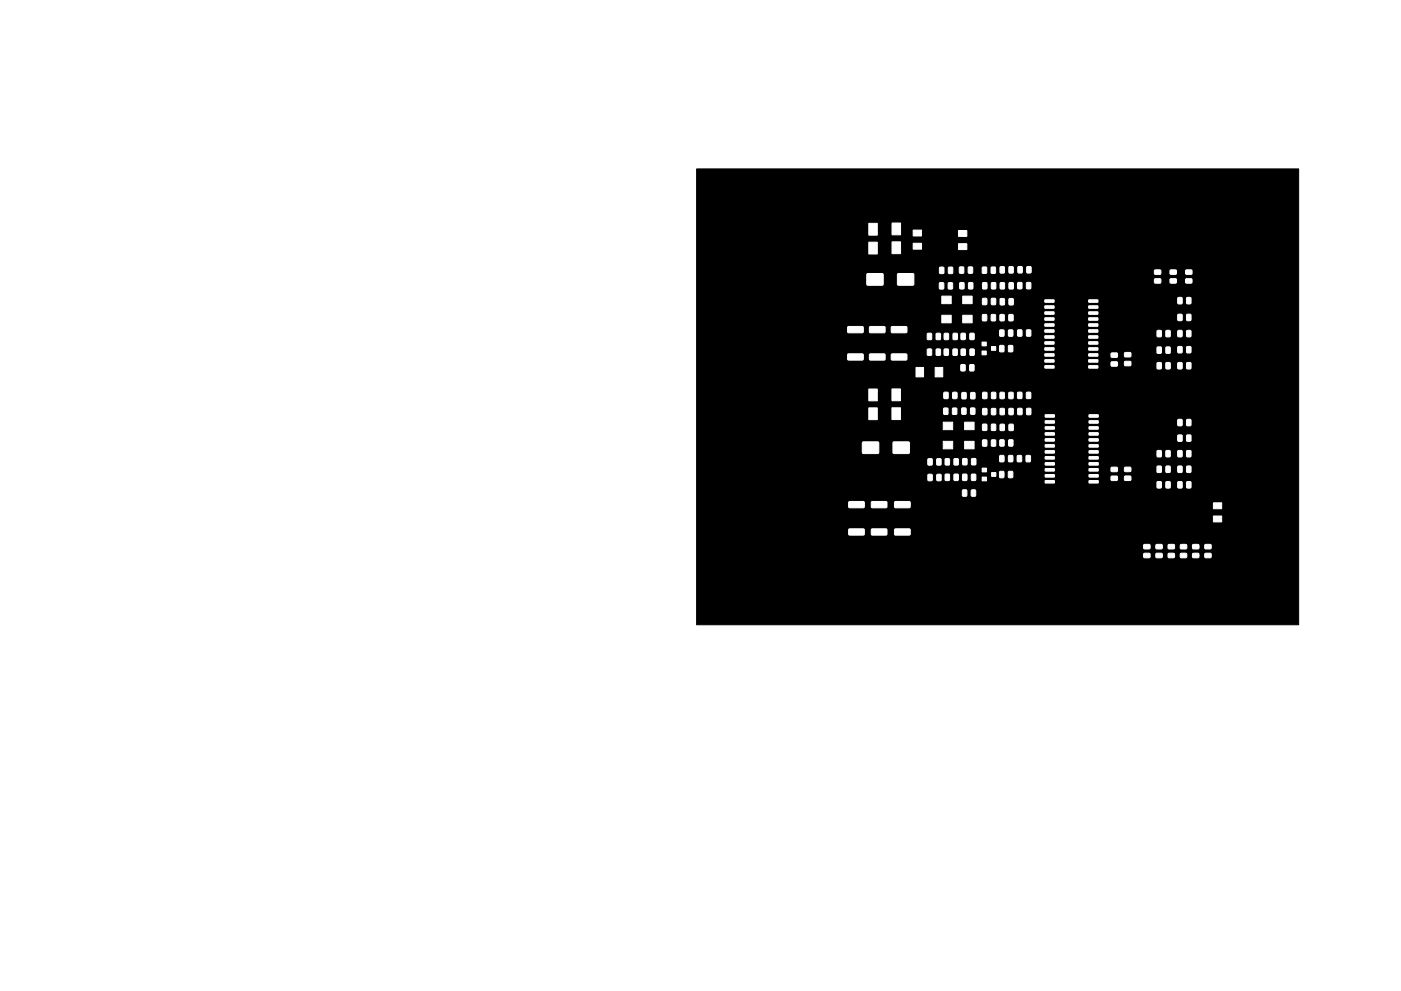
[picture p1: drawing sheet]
<svg xmlns="http://www.w3.org/2000/svg" width="297mm" height="210mm" viewBox="0 0 297 210" stroke-linecap="round" stroke-linejoin="round" font-family="sans-serif">
<path d="M147.7 35.8h127.6v96.8h-127.6z" fill="#000" stroke="#000" stroke-width=".21"/>
<g fill="#fff" stroke="#fff" stroke-width=".21">
<path d="M184.2 86.5h1.8v2.5h-1.8z"/>
<path d="M184.2 82.5h1.8v2.5h-1.8z"/>
<path d="M184.2 51.4h1.8v2.5h-1.8z"/>
<path d="M184.2 47.4h1.8v2.5h-1.8z"/>
<path d="M202.1 74.1h.8v1.3l-.8-.1z"/>
<path d="M200.2 74.1h.9l-.1 1.3-.8-.1z"/>
<path d="M202.1 70.8h.9l-.1 1.2h-.8z"/>
<path d="M200.2 70.8h.9l-.1 1.2h-.8z"/>
<path d="M205.4 60h.9l-.1 1.3-.8-.1z"/>
<path d="M203.5 60h.9l-.1 1.3-.8-.1z"/>
<path d="M203.8 74.1h.9l-.1 1.3-.8-.1z"/>
<path d="M205.7 74.1h.8v1.3l-.8-.1z"/>
<path d="M210.2 66.8h.9l-.1 1.3-.8-.1z"/>
<path d="M208.3 66.8l.7-.1 .2 .1v1.1l-.1 .2-.8-.1z"/>
<path d="M250.3 117.4h1.2l.1 .8-.2 .1h-1l-.2-.2z"/>
<path d="M250.3 115.6l1.2-.1 .1 .8-.2 .2-1-.1-.2-.1z"/>
<path d="M247.7 117.4h1.2l.1 .8-.2 .1h-1l-.2-.2z"/>
<path d="M247.7 115.6l1.2-.1 .1 .8-.2 .2-1-.1-.2-.1z"/>
<path d="M255.5 117.4h1.2l.1 .8-1.3 .1z"/>
<path d="M255.5 115.6l1.2-.1 .1 .9h-1.3z"/>
<path d="M242.5 117.4h1.2l.1 .8-.2 .1h-1l-.1-.2z"/>
<path d="M242.5 115.6l1.2-.1 .1 .8-.2 .2-1-.1-.1-.1z"/>
<path d="M221.6 88h1.9l.1 .4-1.9 .1z"/>
<path d="M221.6 89.3h1.9l.1 .4-1.9 .1z"/>
<path d="M221.6 90.6l1.9-.1 .1 .5-1.9 .1z"/>
<path d="M221.6 91.8h1.9l.1 .4-1.9 .1z"/>
<path d="M221.6 93.1h1.9l.1 .4-1.9 .1z"/>
<path d="M221.6 94.4l1.9-.1 .1 .5-1.9 .1z"/>
<path d="M221.6 95.6h1.9l.1 .4-1.9 .1z"/>
<path d="M221.6 96.9h1.9l.1 .4-1.9 .1z"/>
<path d="M221.6 98.2l1.9-.1 .1 .5-1.9 .1z"/>
<path d="M221.6 99.4h1.9l.1 .4-1.9 .2z"/>
<path d="M221.6 100.7h1.9l.1 .4-1.9 .1z"/>
<path d="M221.6 102h1.9l.1 .4-1.9 .1z"/>
<path d="M230.9 102h1.9l.1 .4-1.9 .1z"/>
<path d="M230.9 100.7h1.9l.1 .4-1.9 .1z"/>
<path d="M230.9 99.4h1.9l.1 .4-1.9 .2z"/>
<path d="M230.9 98.2l1.9-.1 .1 .5-1.9 .1z"/>
<path d="M230.9 96.9h1.9l.1 .4-1.9 .1z"/>
<path d="M230.9 95.6h1.9l.1 .4-1.9 .1z"/>
<path d="M230.9 94.4l1.9-.1 .1 .5-1.9 .1z"/>
<path d="M230.9 93.1h1.9l.1 .4-1.9 .1z"/>
<path d="M230.9 91.8h1.9l.1 .4-1.9 .1z"/>
<path d="M230.9 90.6l1.9-.1 .1 .5-1.9 .1z"/>
<path d="M230.9 89.3h1.9l.1 .4-1.9 .1z"/>
<path d="M230.9 88h1.9l.1 .4-1.9 .1z"/>
<path d="M221.5 63.6h1.9l.1 .4-1.9 .1z"/>
<path d="M221.5 64.9h1.9l.1 .4-1.9 .1z"/>
<path d="M221.5 66.2l1.9-.1 .1 .5-1.9 .1z"/>
<path d="M221.5 67.5l1.9-.1 .1 .4-1.9 .2z"/>
<path d="M221.5 68.7h1.9l.1 .4-1.9 .1z"/>
<path d="M221.5 70h1.9l.1 .4-1.9 .1z"/>
<path d="M221.5 71.3l1.9-.1 .1 .5-1.9 .1z"/>
<path d="M221.5 72.5h1.9l.1 .4-1.9 .1z"/>
<path d="M221.5 73.8h1.9l.1 .4-1.9 .1z"/>
<path d="M221.5 75.1l1.9-.1 .1 .5-1.9 .1z"/>
<path d="M221.5 76.3h1.9l.1 .4-1.9 .1z"/>
<path d="M221.5 77.6h1.9l.1 .4-1.9 .1z"/>
<path d="M230.8 77.6h1.9l.1 .4-1.9 .1z"/>
<path d="M230.8 76.3h1.9l.1 .4-1.9 .1z"/>
<path d="M230.8 75.1l1.9-.1 .1 .5-1.9 .1z"/>
<path d="M230.8 73.8h1.9l.1 .4-1.9 .1z"/>
<path d="M230.8 72.5h1.9l.1 .4-1.9 .1z"/>
<path d="M230.8 71.3l1.9-.1 .1 .5-1.9 .1z"/>
<path d="M230.8 70h1.9l.1 .4-1.9 .1z"/>
<path d="M230.8 68.7h1.9l.1 .4-1.9 .1z"/>
<path d="M230.8 67.5l1.9-.1 .1 .4-1.9 .2z"/>
<path d="M230.8 66.2l1.9-.1 .1 .5-1.9 .1z"/>
<path d="M230.8 64.9h1.9l.1 .4-1.9 .1z"/>
<path d="M230.8 63.6h1.9l.1 .4-1.9 .1z"/>
<path d="M180 112.3l3.1-.1 .2 .2v1l-.3 .1h-2.9l-.2-.2z"/>
<path d="M180 106.5l3.1-.1 .2 .2v1l-.3 .1h-2.9l-.2-.2z"/>
<path d="M184.8 112.3l3.1-.1 .2 .2v1l-.3 .1h-2.9l-.2-.2z"/>
<path d="M184.8 106.5l3.1-.1 .2 .2v1l-.3 .1h-2.9l-.2-.2z"/>
<path d="M189.7 112.3l3.1-.1 .2 .2v1l-.2 .1h-3l-.2-.2z"/>
<path d="M189.7 106.5l3.1-.1 .2 .2v1l-.2 .1h-3l-.2-.2z"/>
<path d="M196.8 100.7h.8v1.3l-.9-.1z"/>
<path d="M198.7 100.7h.8l-.1 1.3-.8-.1z"/>
<path d="M196.8 97.4h.8v1.3l-.9-.1z"/>
<path d="M198.6 97.4h.9l-.1 1.3-.8-.1z"/>
<path d="M215.8 83.3h.9l-.1 1.2h-.8z"/>
<path d="M217.7 83.3h.8v1.2h-.9z"/>
<path d="M200.1 86.6l.9 .1-.1 1.2-.8-.1z"/>
<path d="M202 86.6l.8 .1v1.2l-.8-.1z"/>
<path d="M202 83.3h.9l-.1 1.3-.8-.1z"/>
<path d="M200.1 83.3h.9l-.1 1.3-.8-.1z"/>
<path d="M205.8 83.3l.9 .1-.1 1.2-.8-.1z"/>
<path d="M204 83.3l.8 .1v1.2l-.9-.1z"/>
<path d="M204.1 97.3l.9 .1-.1 1.2-.8-.1z"/>
<path d="M206 97.3l.9 .1-.1 1.2-.8-.1z"/>
<path d="M208.4 90l.8 .1v1.2l-.9-.1z"/>
<path d="M210.2 90l.9 .1-.1 1.2-.8-.1z"/>
<path d="M208.4 86.7h.8v1.3l-.9-.1z"/>
<path d="M210.2 86.7h.9l-.1 1.3-.8-.1z"/>
<path d="M208.4 83.3h.8v1.3l-.9-.1z"/>
<path d="M210.3 83.3h.8l-.1 1.3-.8-.1z"/>
<path d="M214 90l.8 .1-.1 1.2h-.8z"/>
<path d="M212.1 90l.8 .1v1.2h-.9z"/>
<path d="M213.9 86.7h.9l-.1 1.3-.8-.1z"/>
<path d="M212.1 86.7h.8v1.3l-.9-.1z"/>
<path d="M213.9 83.3h.9l-.1 1.3-.8-.1z"/>
<path d="M212.1 83.3l.6-.1 .2 .1 .1 1.1-.2 .2-.8-.1z"/>
<path d="M217.7 86.7h.9l-.1 1.3-.8-.1z"/>
<path d="M215.8 86.7h.9l-.1 1.3-.8-.1z"/>
<path d="M213.8 100l.9 .1-.1 1.2h-.8z"/>
<path d="M212 100l.8 .1v1.2h-.9z"/>
<path d="M213.9 96.7h.8v1.3l-.9-.1z"/>
<path d="M212 96.7h.9l-.1 1.3-.8-.1z"/>
<path d="M213.9 93.3l.9 .1-.1 1.2h-.8z"/>
<path d="M212 93.3l.9 .1-.1 1.2h-.8z"/>
<path d="M217.6 96.7h.9l-.1 1.3-.8-.1z"/>
<path d="M215.7 96.7h.9l-.1 1.3-.8-.1z"/>
<path d="M179.8 75.1h3.1l.1 .2v.9l-.2 .2h-2.9l-.2-.2z"/>
<path d="M179.8 69.3h3.1l.1 .2v.9l-.2 .2h-2.9l-.2-.2z"/>
<path d="M184.4 75.1h3.1l.2 .2v.9l-.3 .2h-2.9l-.2-.2z"/>
<path d="M184.4 69.3h3.1l.2 .2v.9l-.3 .2h-2.9l-.2-.2z"/>
<path d="M189 75.1h3.1l.2 .2v.9l-.2 .2h-3l-.2-.2z"/>
<path d="M189 69.3h3.1l.2 .2v.9l-.2 .2h-3l-.2-.2z"/>
<path d="M198.5 74.1h.9l-.1 1.3-.8-.1z"/>
<path d="M196.6 74.1h.9l-.1 1.3-.8-.1z"/>
<path d="M198.5 70.8h.9l-.1 1.2h-.8z"/>
<path d="M196.6 70.8h.9l-.1 1.2h-.8z"/>
<path d="M215.9 56.6h.8v1.3l-.9-.1z"/>
<path d="M217.7 56.6h.9l-.1 1.3-.8-.1z"/>
<path d="M199.2 60l.9 .1-.1 1.2-.8-.1z"/>
<path d="M201.1 60l.8 .1v1.2l-.8-.1z"/>
<path d="M199.2 56.7l.9 .1-.1 1.2h-.8z"/>
<path d="M201.1 56.7l.9 .1-.1 1.2h-.8z"/>
<path d="M203.5 56.7h.8v1.3l-.9-.1z"/>
<path d="M205.3 56.7h.9l-.1 1.3-.8-.1z"/>
<path d="M203.8 70.7l.9 .1-.1 1.2h-.8z"/>
<path d="M205.7 70.7l.8 .1v1.2h-.9z"/>
<path d="M208.3 63.3l.9 .1-.1 1.2h-.8z"/>
<path d="M210.2 63.3l.9 .1-.1 1.2h-.8z"/>
<path d="M208.4 60h.8v1.3l-.9-.1z"/>
<path d="M210.2 60h.9l-.1 1.3-.8-.1z"/>
<path d="M208.3 56.7h.9l-.1 1.3-.8-.1z"/>
<path d="M210.2 56.7h.8v1.3l-.8-.1z"/>
<path d="M214 63.4l.6-.1 .2 .1 .1 1.1-.2 .2-.8-.1z"/>
<path d="M212.1 63.4l.7-.1 .2 .1v1.1l-.1 .2-.9-.1z"/>
<path d="M214 60h.8v1.3l-.9-.1z"/>
<path d="M212.1 60h.9l-.1 1.3-.8-.1z"/>
<path d="M214 56.6l.8 .1-.1 1.2-.8-.1z"/>
<path d="M212.1 56.6l.8 .1v1.2l-.9-.1z"/>
<path d="M217.7 60h.8v1.3l-.9-.1z"/>
<path d="M215.8 60h.9l-.1 1.3-.8-.1z"/>
<path d="M213.9 73.3l.8 .1 .1 1-.2 .2h-.8z"/>
<path d="M212 73.3h.7l.2 .1v1l-.1 .2h-.9z"/>
<path d="M213.9 70l.8 .1v1.2h-.9z"/>
<path d="M212 70l.9 .1-.1 1.2h-.8z"/>
<path d="M213.9 66.8h.9l-.1 1.3-.8-.1z"/>
<path d="M212 66.8h.9l-.1 1.3-.8-.1z"/>
<path d="M217.7 70l.8 .1v1.2l-.9-.1z"/>
<path d="M215.8 70l.9 .1-.1 1.2-.8-.1z"/>
<path d="M249.8 102.2l.8 .1-.1 1.2h-.8z"/>
<path d="M251.6 102.2l.9 .1-.1 1.2h-.8z"/>
<path d="M249.8 98.9l.8 .1-.1 1.2h-.8z"/>
<path d="M251.6 98.9l.9 .1-.1 1.2h-.8z"/>
<path d="M249.8 95.6l.8 .1-.1 1.2h-.8z"/>
<path d="M251.6 95.6l.9 .1-.1 1.2h-.8z"/>
<path d="M249.8 92.3l.8 .1-.1 1.2-.8-.1z"/>
<path d="M251.6 92.3l.9 .1-.1 1.2-.8-.1z"/>
<path d="M238.5 101h1.2v.8l-1.2 .1z"/>
<path d="M238.5 99.2l1.2-.1v.9h-1.2z"/>
<path d="M249.8 77h.8l-.1 1.3-.8-.1z"/>
<path d="M251.6 77h.9l-.1 1.3-.8-.1z"/>
<path d="M249.8 73.6h.8l-.1 1.3-.8-.1z"/>
<path d="M251.6 73.6h.9l-.1 1.3-.8-.1z"/>
<path d="M249.8 70.1l.8 .1-.1 1.2h-.8z"/>
<path d="M251.6 70.1l.9 .1-.1 1.2h-.8z"/>
<path d="M251.6 66.7l.9 .1-.1 1.2-.8-.1z"/>
<path d="M249.8 66.7l.8 .1-.1 1.2-.8-.1z"/>
<path d="M238.5 76.7h1.2v.8l-1.2 .1z"/>
<path d="M238.5 74.8h1.2v.8l-1.2 .1z"/>
<path d="M235.6 101.1l1.2-.1 .1 .9h-1.2z"/>
<path d="M235.6 99.2h1.2l.1 .8h-1.2z"/>
<path d="M235.6 76.8h1.2l.1 .8-1.2 .1z"/>
<path d="M235.6 74.9h1.2l.1 .8-1.2 .1z"/>
<path d="M249.8 89l.8 .1-.1 1.2-.8-.1z"/>
<path d="M251.6 89l.9 .1-.1 1.2-.8-.1z"/>
<path d="M249.8 63.2h.8l-.1 1.2h-.8z"/>
<path d="M251.6 63.2h.9l-.1 1.2h-.8z"/>
<path d="M257.3 106.7h1.7v1.2h-1.7z"/>
<path d="M257.3 109.5h1.7v1.2h-1.7z"/>
<path d="M193.6 51.6h1.8v1.3h-1.8z"/>
<path d="M193.6 48.8h1.8v1.3h-1.8z"/>
<path d="M203.2 51.7h1.8v1.3h-1.8z"/>
<path d="M203.2 48.9h1.8v1.3h-1.8z"/>
<path d="M198.3 78h1.6v2h-1.6z"/>
<path d="M194.2 78h1.6v2h-1.6z"/>
<path d="M200 89.6h2v1.6h-2z"/>
<path d="M200 93.6h2v1.6h-2z"/>
<path d="M204.5 89.6h2v1.6h-2z"/>
<path d="M204.5 93.6h2v1.6h-2z"/>
<path d="M210.2 100.3h.9v.8h-.9z"/>
<path d="M208.2 99.3h.9v.8h-.9z"/>
<path d="M208.2 101.2h.9v.8h-.9z"/>
<path d="M189.1 86.5h1.8v2.5h-1.8z"/>
<path d="M189.1 82.5h1.8v2.5h-1.8z"/>
<path d="M199.7 62.8h2v1.6h-2z"/>
<path d="M199.7 66.9h2v1.6h-2z"/>
<path d="M204.1 66.9h2v1.6h-2z"/>
<path d="M204.1 62.8h2v1.6h-2z"/>
<path d="M210.2 73.5h.9v.8h-.9z"/>
<path d="M208.2 72.6h.9v.8h-.9z"/>
<path d="M208.2 74.5h.9v.8h-.9z"/>
<path d="M189.1 51.3h1.8v2.5h-1.8z"/>
<path d="M189.1 47.3h1.8v2.5h-1.8z"/>
<path d="M204.1 104h.9l-.1 1.3-.8-.1z"/>
<path d="M206 104h.8v1.3l-.9-.1z"/>
<path d="M182.9 93.8h3.3l.1 2.3-.2 .1h-3.2l-.1-.2z"/>
<path d="M189.4 93.8h3.3l.1 2.3-.2 .1h-3.2l-.1-.2z"/>
<path d="M200.4 100.6l.9 .1-.1 1.2h-.8z"/>
<path d="M202.3 100.6l.9 .1-.1 1.2h-.8z"/>
<path d="M200.4 97.4h.9l-.1 1.2h-.8z"/>
<path d="M202.3 97.4h.9l-.1 1.2h-.8z"/>
<path d="M205.8 86.6h.9l-.1 1.3-.8-.1z"/>
<path d="M203.9 86.6h.9l-.1 1.3-.8-.1z"/>
<path d="M204.1 100.6l.9 .1-.1 1.2h-.8z"/>
<path d="M206 100.6l.9 .1-.1 1.2h-.8z"/>
<path d="M208.4 93.4h.8v1.3l-.9-.1z"/>
<path d="M210.2 93.4h.9l-.1 1.3-.8-.1z"/>
<path d="M203.8 77.4h.8v1.3l-.9-.1z"/>
<path d="M205.6 77.4h.9l-.1 1.3-.8-.1z"/>
<path d="M183.8 58.1h3.4v2.3l-.2 .1h-3.1l-.1-.2z"/>
<path d="M190.3 58.1h3.4v2.3l-.2 .1h-3.1l-.1-.2z"/>
<path d="M245.1 117.4h1.2l.1 .8-.2 .1h-1l-.2-.2z"/>
<path d="M245.1 115.6l1.2-.1 .1 .8-.2 .2-1-.1-.2-.1z"/>
<path d="M252.9 117.4h1.2l.1 .8-.2 .1h-1.1l-.1-.2z"/>
<path d="M252.9 115.6l1.2-.1 .1 .8-.2 .2-1.1-.1-.1-.1z"/>
<path d="M244.8 57.3h1.2l.1 .8-1.3 .1z"/>
<path d="M244.8 59.2h1.2l.1 .8-1.3 .1z"/>
<path d="M248.1 57.3h1.2l.1 .8-1.2 .1z"/>
<path d="M248.1 59.2h1.2l.1 .8-1.2 .1z"/>
<path d="M251.4 57.3h1.2l.1 .8-1.2 .1z"/>
<path d="M251.4 59.2h1.2l.1 .8-1.2 .1z"/>
<path d="M245.4 102.2l.8 .1v1.2h-.9z"/>
<path d="M247.2 102.2l.9 .1-.1 1.2h-.8z"/>
<path d="M245.4 98.9l.8 .1v1.2h-.9z"/>
<path d="M247.2 98.9l.9 .1-.1 1.2h-.8z"/>
<path d="M245.4 95.6l.8 .1v1.2h-.9z"/>
<path d="M247.2 95.6l.9 .1-.1 1.2h-.8z"/>
<path d="M245.4 77h.8v1.3l-.9-.1z"/>
<path d="M247.2 77h.9l-.1 1.3-.8-.1z"/>
<path d="M245.4 73.7h.8v1.2h-.9z"/>
<path d="M247.2 73.7h.9l-.1 1.2h-.8z"/>
<path d="M245.4 70.1l.8 .1v1.2h-.9z"/>
<path d="M247.2 70.1l.9 .1-.1 1.2h-.8z"/>
</g>
</svg>
